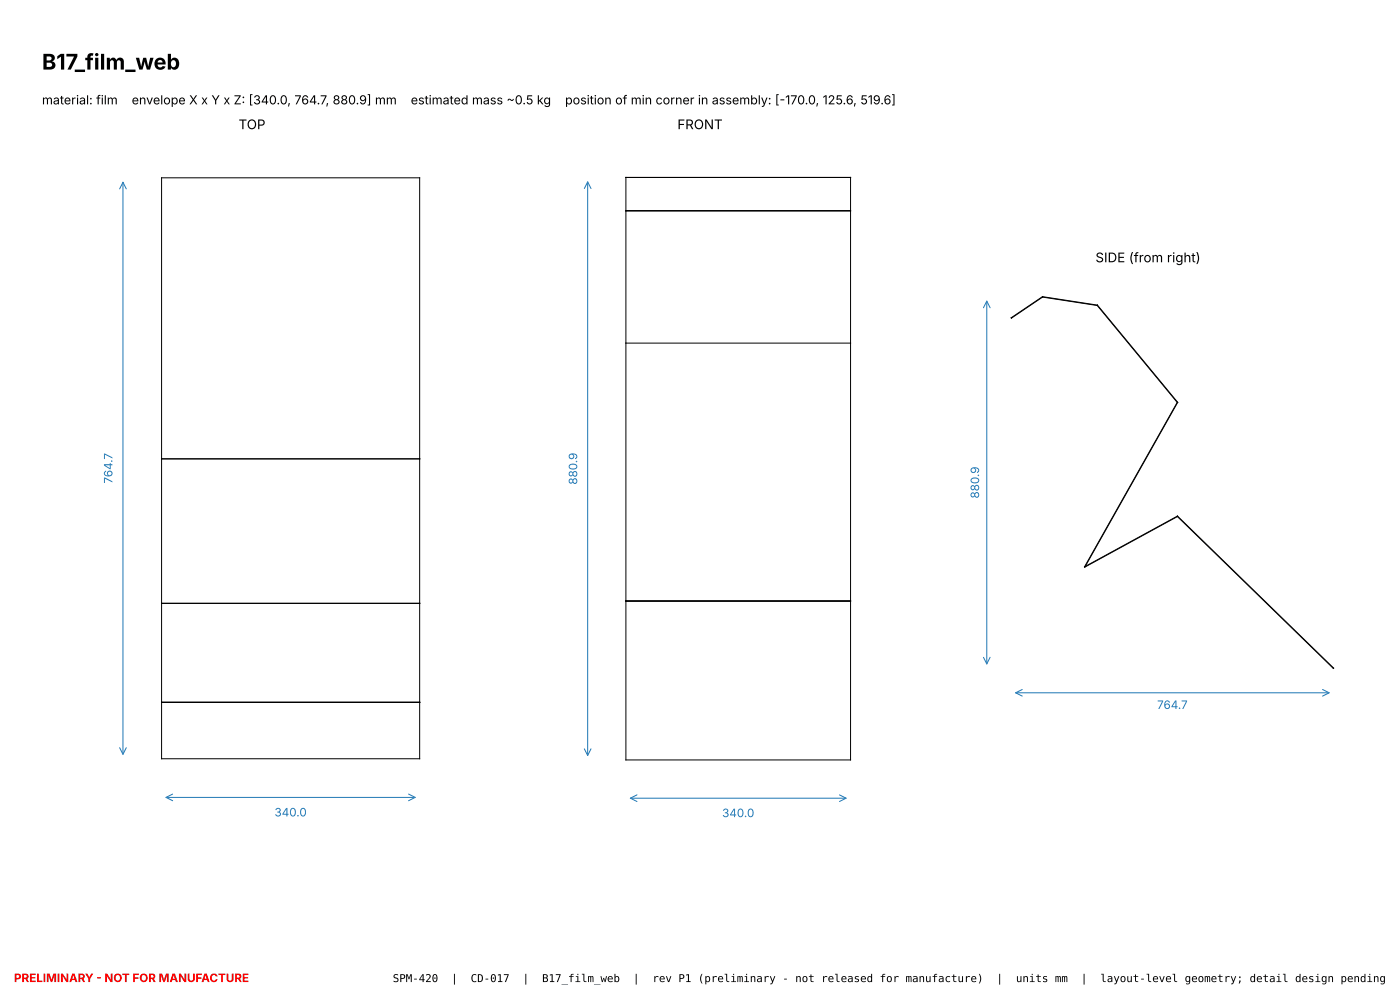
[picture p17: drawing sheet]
<svg xmlns="http://www.w3.org/2000/svg" width="297mm" height="211mm" viewBox="0 0 297 211" stroke-linecap="round" stroke-linejoin="round" font-family="sans-serif">
<defs><g id="words">
<text font-size="4.6" x="8.9" y="14.8">B17_film_web</text>
<g font-size="2.8">
<text x="50.6" y="27.4">TOP</text>
<text x="143.8" y="27.4">FRONT</text>
<text x="232.5" y="55.6">SIDE (from right)</text>
</g>
<g font-size="2.6">
<text x="8.9" y="22.1">material: film</text>
<text x="28" y="22.1">envelope X x Y x Z: [340.0, 764.7, 880.9] mm</text>
<text x="87.2" y="22.1">estimated mass ~0.5 kg</text>
<text x="119.9" y="22.1">position of min corner in assembly: [-170.0, 125.6, 519.6]</text>
</g>
<g font-size="2.5" fill="#1f77b4">
<text x="23.9" y="102.6" transform="rotate(-90 23.9 102.6)">764.7</text>
<text x="122.5" y="102.8" transform="rotate(-90 122.5 102.8)">880.9</text>
<text x="207.8" y="105.7" transform="rotate(-90 207.8 105.7)">880.9</text>
<text x="245.6" y="150.4">764.7</text>
<text x="58.3" y="173.2">340.0</text>
<text x="153.3" y="173.3">340.0</text>
</g>
<text font-size="2.5" fill="#f00" x="3" y="208.3">PRELIMINARY - NOT FOR MANUFACTURE</text>
<g font-size="2.3">
<text x="83.4" y="208.3">SPM-420</text>
<text x="95.8" y="208.3">|</text>
<text x="99.9" y="208.3">CD-017</text>
<text x="110.9" y="208.3">|</text>
<text x="115.1" y="208.3">B17_film_web</text>
<text x="134.4" y="208.3">|</text>
<text x="138.5" y="208.3">rev P1 (preliminary - not released for manufacture)</text>
<text x="211.5" y="208.3">|</text>
<text x="215.6" y="208.3">units mm</text>
<text x="229.4" y="208.3">|</text>
<text x="233.6" y="208.3">layout-level geometry; detail design pending</text>
</g>
</g></defs>
<g fill="none" stroke="#000" stroke-width=".21">
<path d="M34.3 37.7h54.8v123.2h-54.8zM132.9 37.6h47.6v123.6h-47.6zM132.9 44.8h47.6M132.9 44.7h47.6M132.9 72.8h47.6M221.3 62.9l-6.7 4.5 6.7-4.4M221.3 62.9l11.7 1.8 17 20.6M221.3 62.9v.1M221.3 63l11.6 1.8 17 20.5-19.7 34.9 19.7-10.6 33.1 32.2-33-32.3-19.6 10.6 19.5-34.8M34.3 97.3h54.8M250 85.3h-.1M34.3 127.9h54.8"/>
<path d="M34.3 128h54.8M132.9 127.5h47.6M132.9 127.4h47.6M34.3 148.9h54.8M34.3 149h54.8"/>
</g>
<g fill="none" stroke="#1f77b4" stroke-width=".21">
<path d="M26.1 38.7v121.3M124 40l.7-1.4 .8 1.4M124.7 38.6v121.6M25.4 40.1l.7-1.4 .7 1.4M208.8 65.3l.7-1.4 .7 1.4M209.5 63.9v76.9M208.8 139.4l.7 1.4 .7-1.4M25.4 158.6l.7 1.4 .7-1.4M124 158.8l.7 1.4 .8-1.4M215.6 146.9h66.5M217 146.2l-1.4 .7 1.4 .7M280.7 146.2l1.4 .7-1.4 .7"/>
<path d="M35.2 169.1h52.9M36.7 168.4l-1.5 .7 1.5 .7M86.7 168.4l1.4 .7-1.4 .7M133.8 169.3h45.8M135.2 168.6l-1.4 .7 1.4 .7M178.2 168.6l1.4 .7-1.4 .7"/>
</g>
<use href="#words"/>
</svg>
